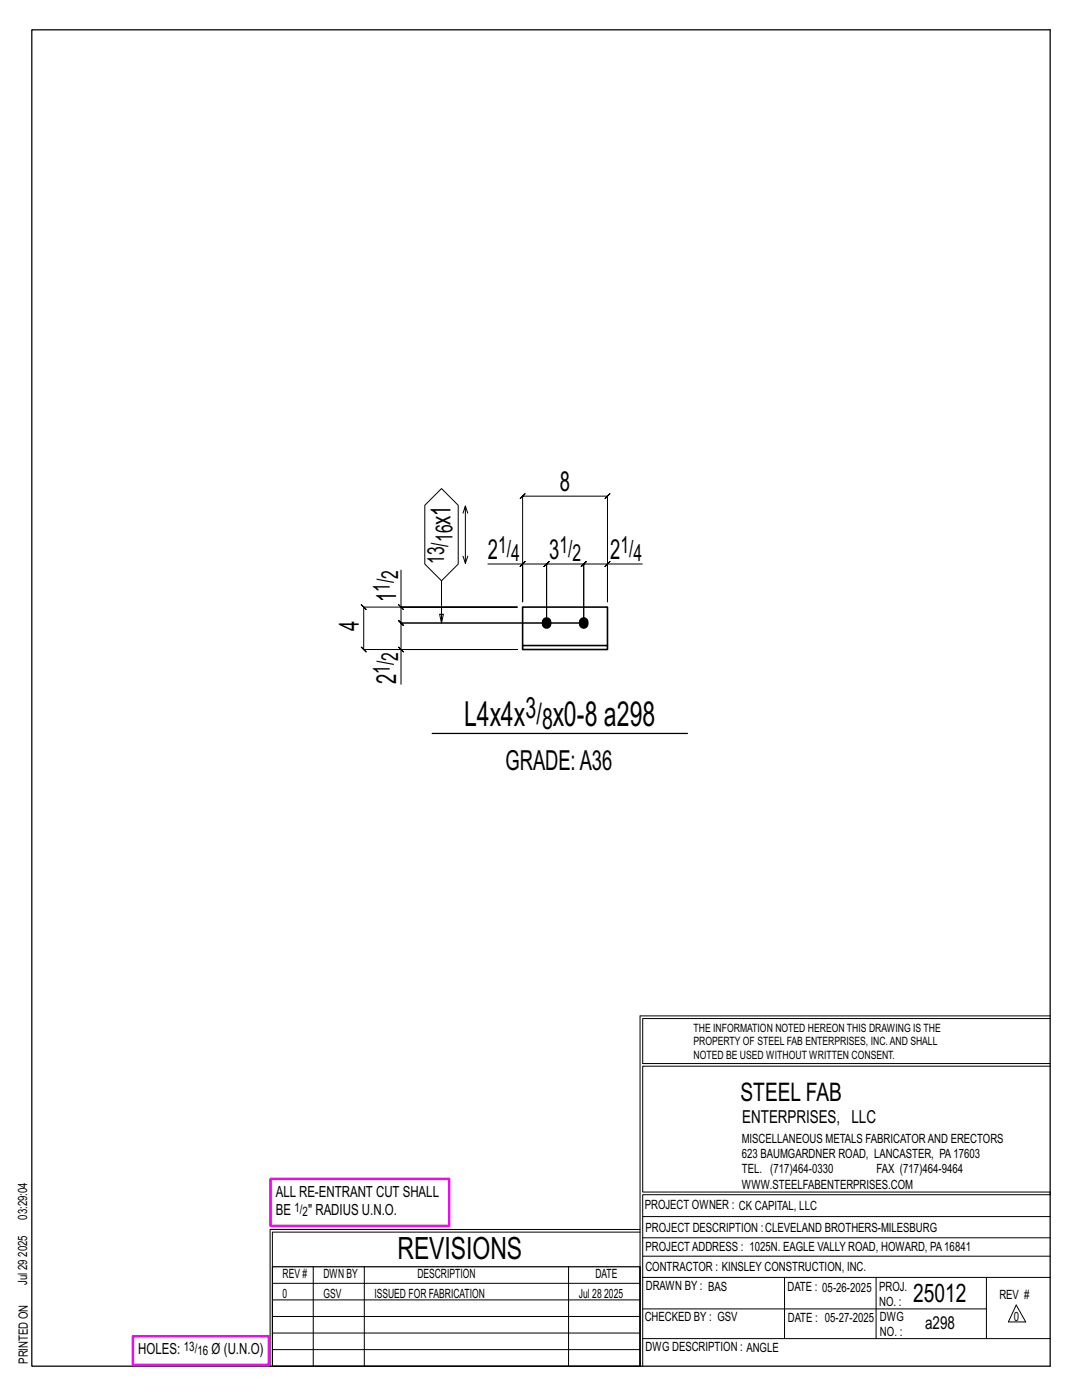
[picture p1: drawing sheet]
<svg xmlns="http://www.w3.org/2000/svg" width="216mm" height="279mm" viewBox="0 0 216 279" stroke-linecap="round" stroke-linejoin="round" font-family="sans-serif">
<defs><g id="words">
<g font-size="6.9">
<text x="92.6" y="144.9">L4x4x</text>
<text x="110.3" y="144.9">x0-8 a298</text>
</g>
<text font-size="6.1" x="79.3" y="251.3">REVISIONS</text>
<g font-size="5.9">
<text x="104.9" y="143.4">3/</text>
<text x="108.2" y="145.4">8</text>
</g>
<g font-size="5.5">
<text x="111.7" y="98">8</text>
<text x="89.9" y="104.7" transform="rotate(-90 89.9 104.7)">x1</text>
<text x="97.3" y="111.6">2</text>
<text x="109.6" y="111.6">3</text>
<text x="121.7" y="111.6">2</text>
<text x="71.6" y="126" transform="rotate(-90 71.6 126)">4</text>
<text x="79" y="120.2" transform="rotate(-90 79 120.2)">1</text>
<text x="79" y="136.6" transform="rotate(-90 79 136.6)">2</text>
<text x="100.8" y="153.6">GRADE:A36</text>
</g>
<g font-size="5.1">
<text x="147.8" y="219.8">STEEL FAB</text>
<text x="182.2" y="259.9">25012</text>
</g>
<g font-size="4.7">
<text x="88.6" y="112.6" transform="rotate(-90 88.6 112.6)">13/</text>
<text x="90.3" y="108.2" transform="rotate(-90 90.3 108.2)">16</text>
<text x="99.4" y="110.3">1/</text>
<text x="102" y="112">4</text>
<text x="111.6" y="110.3">1/</text>
<text x="114.2" y="112">2</text>
<text x="123.8" y="110.3">1/</text>
<text x="126.4" y="112">4</text>
<text x="77.8" y="118.1" transform="rotate(-90 77.8 118.1)">1/</text>
<text x="79.4" y="115.5" transform="rotate(-90 79.4 115.5)">2</text>
<text x="79.4" y="131.9" transform="rotate(-90 79.4 131.9)">2</text>
<text x="77.8" y="134.5" transform="rotate(-90 77.8 134.5)">1/</text>
</g>
<g font-size="3.6">
<text x="148.1" y="224.1">ENTERPRISES, LLC</text>
<text x="184.6" y="265.2">a298</text>
</g>
<g font-size="3.1">
<text x="55" y="238.9">ALL RE-ENTRANT CUT SHALL</text>
<text x="55" y="242.5">BE</text>
<text x="61.5" y="242.5">&quot; RADIUS U.N.O.</text>
<text x="27.6" y="270.2">HOLES:</text>
<text x="42.2" y="270.2">Ø (U.N.O)</text>
</g>
<g font-size="2.6">
<text x="58.8" y="241.8">1/</text>
<text x="60.4" y="242.7">2</text>
<text x="36.7" y="269.6">13/</text>
<text x="39.4" y="270.5">16</text>
</g>
<g font-size="2.5">
<text x="148" y="231.2">623 BAUMGARDNER ROAD, LANCASTER, PA17603</text>
<text x="148" y="228.1">MISCELLANEOUS METALS FABRICATORAND ERECTORS</text>
<text x="148" y="237.2">WWW.STEELFABENTERPRISES.COM</text>
<text x="148" y="234.2">TEL. (717)464-0330</text>
<text x="174.9" y="234.2">FAX (717)464-9464</text>
<text x="5.4" y="243.4" transform="rotate(-90 5.4 243.4)">03:29:04</text>
<text x="128.7" y="241.3">PROJECT OWNER : CK CAPITAL, LLC</text>
<text x="128.8" y="246">PROJECT DESCRIPTION :CLEVELAND BROTHERS-MILESBURG</text>
<text x="5.4" y="250.8" transform="rotate(-90 5.4 250.8)">2025</text>
<text x="128.8" y="249.7">PROJECTADDRESS : 1025N. EAGLE VALLY ROAD, HOWARD, PA16841</text>
<text x="5.4" y="256.5" transform="rotate(-90 5.4 256.5)">Jul 29</text>
<text x="56.4" y="255">REV #</text>
<text x="64.5" y="255">DWN BY</text>
<text x="83.3" y="255">DESCRIPTION</text>
<text x="118.8" y="255">DATE</text>
<text x="128.8" y="253.7">CONTRACTOR : KINSLEY CONSTRUCTION, INC.</text>
<text x="128.9" y="257.5">DRAWN BY : BAS</text>
<text x="157.1" y="257.6">DATE : 05-26-2025</text>
<text x="175.4" y="257.7">PROJ.</text>
<text x="56.4" y="259">0</text>
<text x="64.5" y="259">GSV</text>
<text x="74.7" y="259">ISSUED FOR FABRICATION</text>
<text x="115.5" y="259">Jul 28</text>
<text x="120.6" y="259">2025</text>
<text x="128.6" y="263.7">CHECKED BY : GSV</text>
<text x="157.2" y="263.7">DATE : 05-27-2025</text>
<text x="175.4" y="260.7">NO. :</text>
<text x="175.6" y="263.7">DWG</text>
<text x="199.4" y="259.2">REV #</text>
<text x="202.3" y="263.7">0</text>
<text x="128.8" y="269.7">DWG DESCRIPTION : ANGLE</text>
<text x="175.6" y="266.7">NO. :</text>
<text x="5.5" y="272.2" transform="rotate(-90 5.5 272.2)">PRINTED ON</text>
</g>
<g font-size="2.3">
<text x="138.4" y="208.6">PROPERTY OF STEEL FAB ENTERPRISES, INC.AND SHALL</text>
<text x="138.4" y="205.9">THE INFORMATION NOTED HEREON THIS DRAWING IS THE</text>
<text x="138.4" y="211.3">NOTED BE USED WITHOUT WRITTEN CONSENT.</text>
</g>
</g></defs>
<g fill="none" stroke="#000" stroke-width=".2">
<path d="M80 113.8v7.4h23.2h-30.6l-.5-.5 1 1-.5-.5v8.4l-.5-.5 1 1-.5-.5h30.6h-23.2v7M84.8 100.8l3.3-3.3 3.3 3.3v11.8l-3.3 3.3-3.3-3.3zM88.1 115.9v8.4l-.4-1.7h.8l-.4 1.7M92.4 111l.5 1.4 .4-1.4M92.4 102.4l.5-1.4v11.4M92.9 101l.4 1.4M97.3 112.6h7v7.5v-21.1l-.5 .5 1-1-.5 .5h16.9l-.5 .5 1-1-.5 .5v21.1v-7.5h7M104.3 112.6h4.8l-.5 .5 1-1-.5 .5v11.7v-11.7l-.5 .5 1-1-.5 .5h7.4l-.5 .5 1-1-.5 .5v11.7M104.8 112.1l-1 1zM121.2 112.6h-4.7l.5-.5-1 1 .5-.5v11.7M121.7 112.1l-1 1zM79.5 129.1l1 1z"/>
<path d="M79.5 120.7l1 1zM80 121.2v3.1l-.5-.5 1 1-.5-.5h36.5M116.5 124.3h-36.5l-.5-.5 1 1-.5-.5v5.3M127.7 202.7v70M127.7 202.7h81.8M209.5 203.3h-81.3v9h81.3M209.5 212.8h-81.3v25.1h81.3v.5h-81.3v34.3M54.4 259.4h73.3M54.4 256.1h73.3M62.5 252.8v19.9M72.7 252.8v19.9M113.4 252.8v19.9"/>
<path d="M127.7 245.4h-73.8v27.3M127.7 245.9h-73.3v6.9M128.2 242.8h81.3M128.2 254.9h81.3M128.2 250.7h81.3M128.2 247h81.3M156.5 254.9v12.2M174.8 254.9v12.2M196.8 254.9v12.2M54.4 269.3h73.3M54.4 266h73.3M54.4 262.7h73.3"/>
<path d="M128.2 261.2h68.6M128.2 267.1h81.3M202.8 260.4l1.9 3.4h-3.5z"/>
</g>
<path d="M6.3 6h203.2v266.7h-203.2zM86.2 146.4h51M54.4 252.8h73.3v19.9h-73.3z" fill="none" stroke="#000" stroke-width=".25"/>
<path d="M54 235.3h35.6v9.3h-35.6zM26.5 266.7h27.1v5.7h-27.1z" fill="none" stroke="#f0f" stroke-width=".5"/>
<path d="M108.5 123.5a.91 .91 0 0 1 1.1-.1 .91 .91 0 0 1 .3 1.1 .9 .9 0 0 1-1.1 .9 .9 .9 0 0 1-.6-1.3zM115.9 123.5a.91 .91 0 0 1 1.1-.1 .91 .91 0 0 1 .3 1.1 .9 .9 0 0 1-1.1 .9 .9 .9 0 0 1-.6-1.3z" fill="#000" stroke="#000" stroke-width=".2"/>
<path d="M104.3 128.8h16.9v.8h-16.9zM104.3 128.8v-7.6h16.9v7.6" fill="none" stroke="#000" stroke-width=".32"/>
<use href="#words"/>
</svg>
